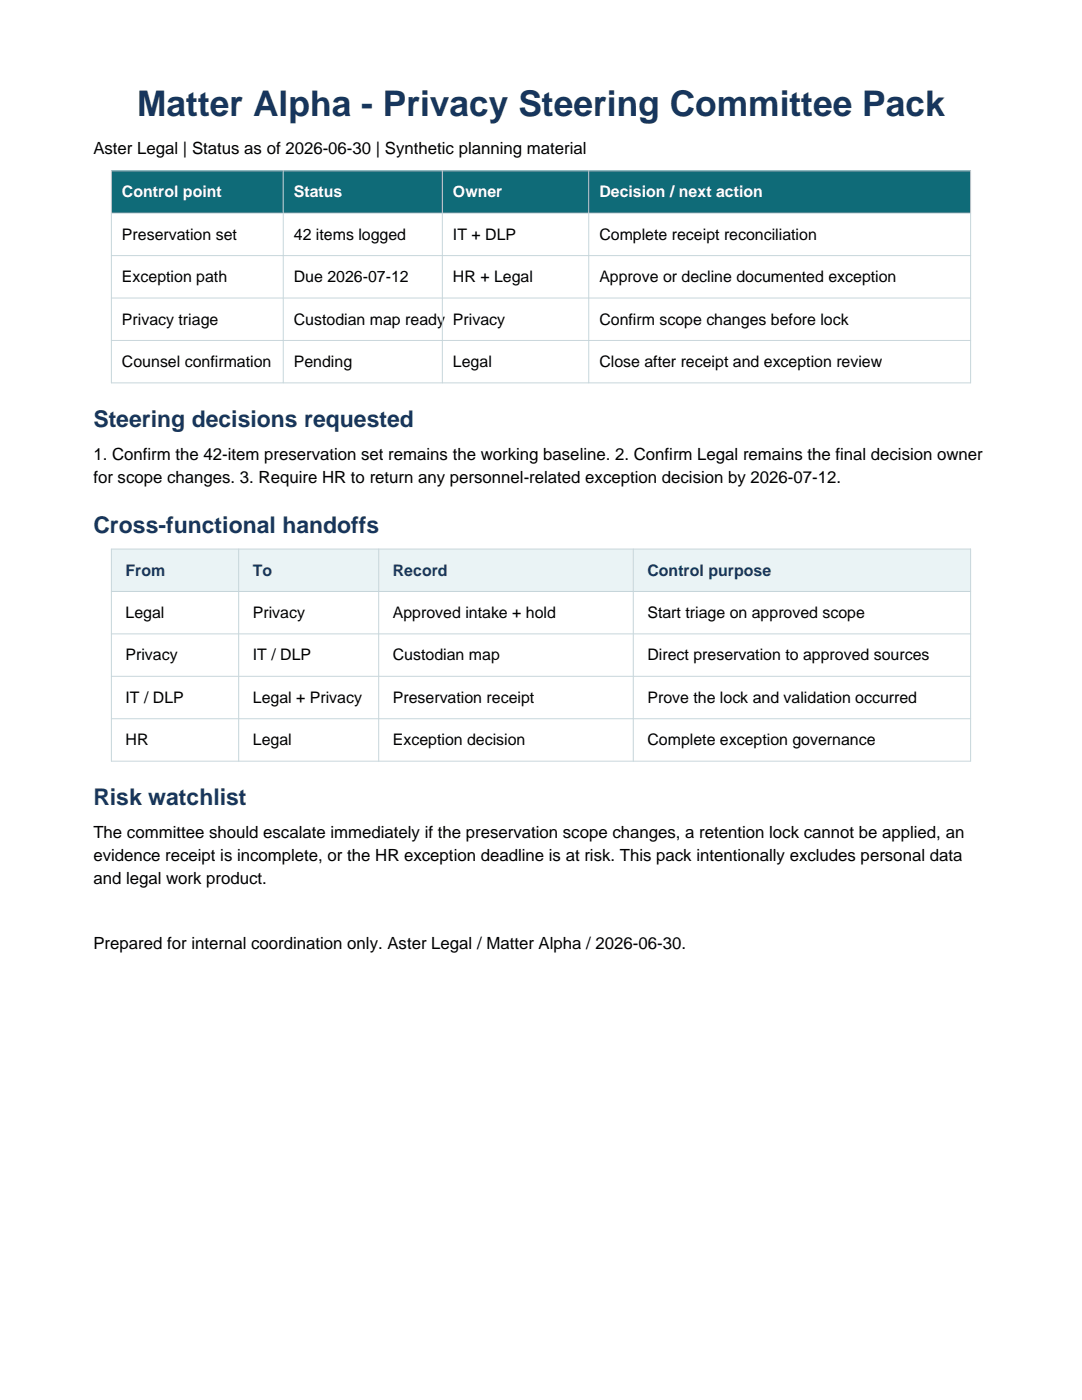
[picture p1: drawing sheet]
<svg xmlns="http://www.w3.org/2000/svg" width="216mm" height="279mm" viewBox="0 0 216 279" stroke-linecap="round" stroke-linejoin="round" font-family="sans-serif">
<defs><g id="words">
<text font-size="7.1" fill="#17365d" x="27.4" y="23.1">Matter Alpha - Privacy Steering Committee Pack</text>
<g font-size="4.6" fill="#17365d">
<text x="18.6" y="85.2">Steering decisions requested</text>
<text x="18.6" y="106.4">Cross-functional handoffs</text>
<text x="18.6" y="160.7">Risk watchlist</text>
</g>
<g font-size="3.4">
<text x="18.6" y="30.7">Aster Legal | Status as of 2026-06-30 | Synthetic planning material</text>
<text x="18.6" y="91.8">1. Confirm the 42-item preservation set remains the working baseline. 2. Confirm Legal remains the final decision owner</text>
<text x="18.6" y="96.3">for scope changes. 3. Require HR to return any personnel-related exception decision by 2026-07-12.</text>
<text x="18.6" y="167.3">The committee should escalate immediately if the preservation scope changes, a retention lock cannot be applied, an</text>
<text x="18.6" y="171.8">evidence receipt is incomplete, or the HR exception deadline is at risk. This pack intentionally excludes personal data</text>
<text x="18.6" y="176.4">and legal work product.</text>
<text x="18.6" y="189.5">Prepared for internal coordination only. Aster Legal / Matter Alpha / 2026-06-30.</text>
</g>
<g font-size="3.2" fill="#fff">
<text x="24.3" y="39.4">Control point</text>
<text x="58.6" y="39.4">Status</text>
<text x="90.4" y="39.4">Owner</text>
<text x="119.6" y="39.4">Decision / next action</text>
</g>
<g font-size="3.2">
<text x="24.3" y="47.8">Preservation set</text>
<text x="58.6" y="47.8">42 items logged</text>
<text x="90.4" y="47.8">IT + DLP</text>
<text x="119.6" y="47.8">Complete receipt reconciliation</text>
<text x="24.3" y="56.3">Exception path</text>
<text x="58.6" y="56.3">Due 2026-07-12</text>
<text x="90.4" y="56.3">HR + Legal</text>
<text x="119.6" y="56.3">Approve or decline documented exception</text>
<text x="24.3" y="64.8">Privacy triage</text>
<text x="58.6" y="64.8">Custodian map ready</text>
<text x="90.4" y="64.8">Privacy</text>
<text x="119.6" y="64.8">Confirm scope changes before lock</text>
<text x="24.3" y="73.2">Counsel confirmation</text>
<text x="58.6" y="73.2">Pending</text>
<text x="90.4" y="73.2">Legal</text>
<text x="119.6" y="73.2">Close after receipt and exception review</text>
<text x="25" y="123.3">Legal</text>
<text x="50.4" y="123.3">Privacy</text>
<text x="78.4" y="123.3">Approved intake + hold</text>
<text x="129.2" y="123.3">Start triage on approved scope</text>
<text x="25" y="131.8">Privacy</text>
<text x="50.4" y="131.8">IT / DLP</text>
<text x="78.4" y="131.8">Custodian map</text>
<text x="129.2" y="131.8">Direct preservation to approved sources</text>
<text x="25" y="140.3">IT / DLP</text>
<text x="50.4" y="140.3">Legal + Privacy</text>
<text x="78.4" y="140.3">Preservation receipt</text>
<text x="129.2" y="140.3">Prove the lock and validation occurred</text>
<text x="25" y="148.7">HR</text>
<text x="50.4" y="148.7">Legal</text>
<text x="78.4" y="148.7">Exception decision</text>
<text x="129.2" y="148.7">Complete exception governance</text>
</g>
<g font-size="3.2" fill="#17365d">
<text x="25" y="114.9">From</text>
<text x="50.4" y="114.9">To</text>
<text x="78.4" y="114.9">Record</text>
<text x="129.2" y="114.9">Control purpose</text>
</g>
</g></defs>
<path d="M22.2 34.1h171.5v8.4h-171.5z" fill-rule="evenodd" fill="#0f6b78"/>
<path d="M22.2 42.5h171.5v33.9h-171.5z" fill-rule="evenodd" fill="#fff"/>
<path d="M22.2 34.1h171.5v42.3h-171.5zM56.5 34.1v42.3M88.3 34.1v42.3M117.5 34.1v42.3M22.2 42.5h171.5M22.2 51h171.5M22.2 59.5h171.5M22.2 67.9h171.5" fill="none" stroke="#c7d6db" stroke-width=".2"/>
<path d="M22.2 109.6h171.5v8.4h-171.5z" fill-rule="evenodd" fill="#eaf3f5"/>
<path d="M22.2 109.6h171.5v42.3h-171.5zM22.2 118h171.5M47.6 109.6v42.3M75.6 109.6v42.3M126.4 109.6v42.3M22.2 126.5h171.5M22.2 135h171.5M22.2 143.4h171.5" fill="none" stroke="#c7d6db" stroke-width=".2"/>
<use href="#words"/>
</svg>
